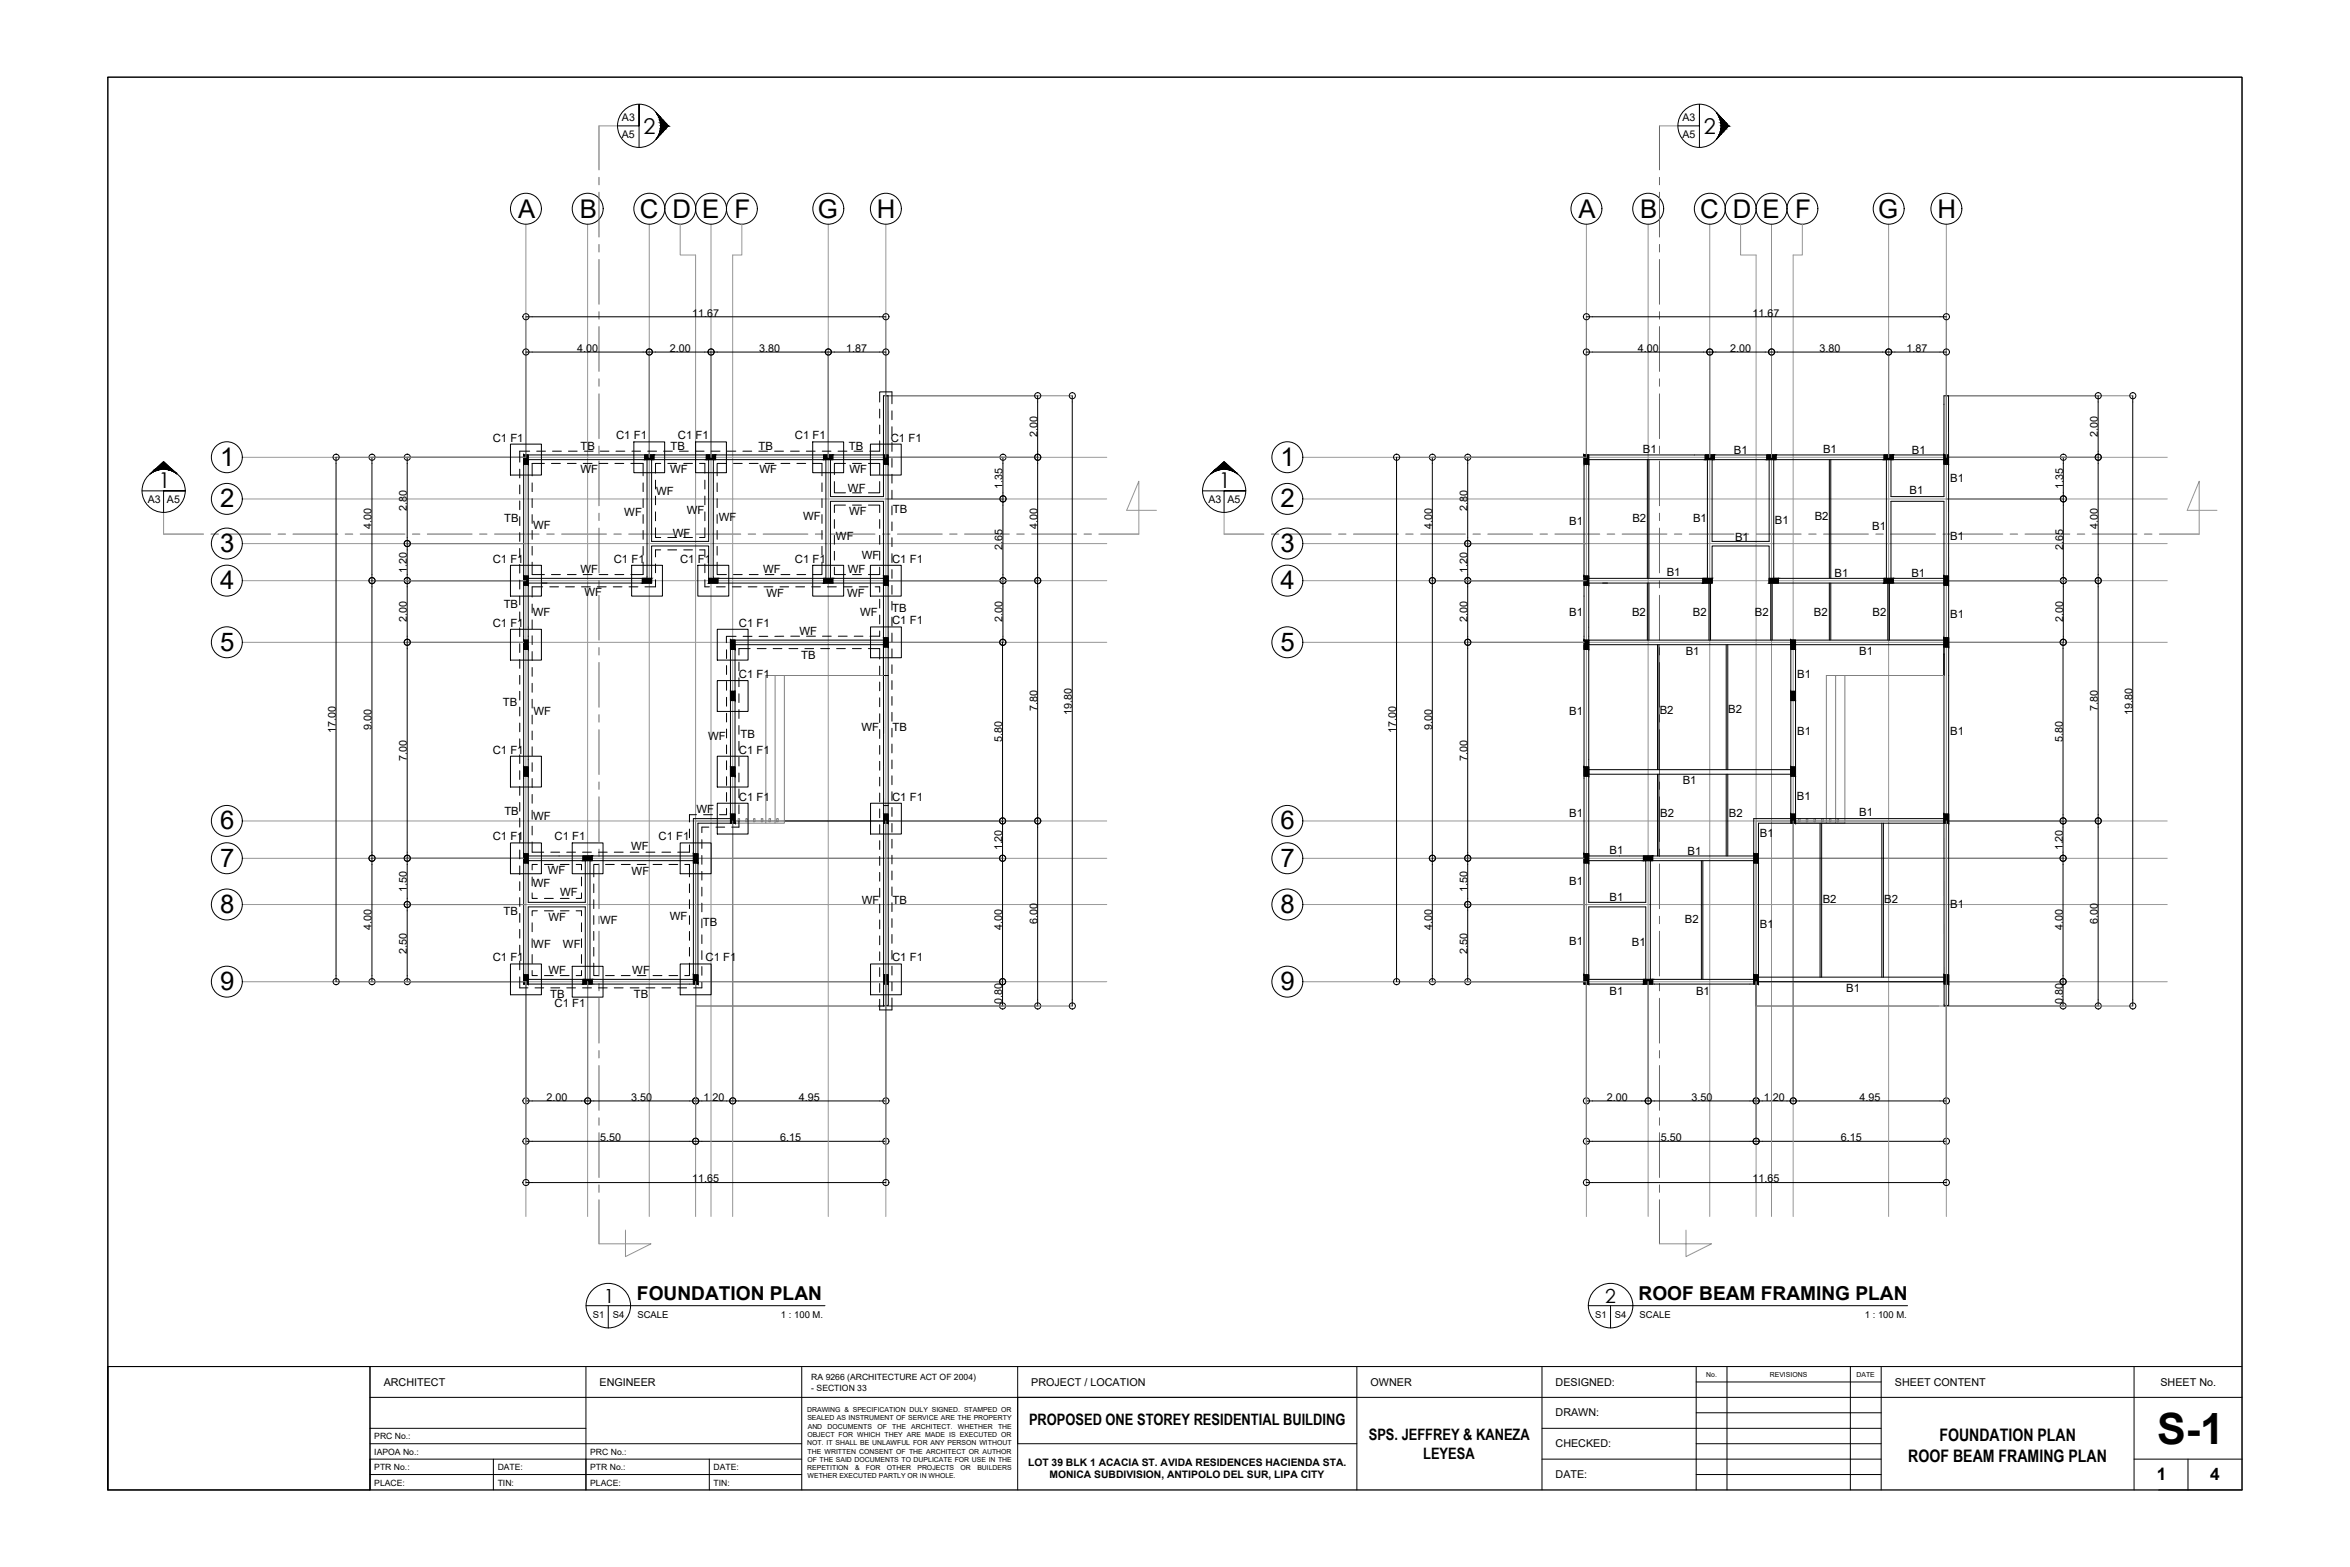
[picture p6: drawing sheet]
<svg xmlns="http://www.w3.org/2000/svg" width="762mm" height="508mm" viewBox="0 0 762 508" stroke-linecap="round" stroke-linejoin="round" font-family="sans-serif">
<defs><g id="words">
<text font-size="14" x="699.5" y="468">S-1</text>
<g font-size="8.3">
<text x="168" y="70.8">A</text>
<text x="188" y="70.8">B</text>
<text x="207.4" y="70.8">C D E F</text>
<text x="265.2" y="70.8">G</text>
<text x="284.4" y="70.8">H</text>
<text x="511.9" y="70.8">A</text>
<text x="531.9" y="70.8">B</text>
<text x="551.3" y="70.8">C D E F</text>
<text x="609" y="70.8">G</text>
<text x="628.2" y="70.8">H</text>
<text x="71.4" y="151">1</text>
<text x="415.2" y="151">1</text>
<text x="71.4" y="164.5">2</text>
<text x="415.2" y="164.5">2</text>
<text x="71.4" y="179">3</text>
<text x="415.2" y="179">3</text>
<text x="71.4" y="191">4</text>
<text x="415.2" y="191">4</text>
<text x="71.4" y="211">5</text>
<text x="415.2" y="211">5</text>
<text x="71.4" y="268.9">6</text>
<text x="415.2" y="268.9">6</text>
<text x="71.4" y="281">7</text>
<text x="415.2" y="281">7</text>
<text x="71.4" y="296">8</text>
<text x="415.2" y="296">8</text>
<text x="71.4" y="321">9</text>
<text x="415.2" y="321">9</text>
</g>
<g font-size="7.1">
<text x="208.6" y="43.5">2</text>
<text x="552.4" y="43.5">2</text>
<text x="51.4" y="158.2">1</text>
<text x="395.3" y="158.2">1</text>
</g>
<g font-size="6.3">
<text x="195.7" y="422.4">1</text>
<text x="520.5" y="422.5">2</text>
</g>
<g font-size="6.2">
<text x="206.5" y="421.5">FOUNDATION PLAN</text>
<text x="531.3" y="421.5">ROOF BEAM FRAMING PLAN</text>
</g>
<g font-size="5.6">
<text x="628.9" y="467.1">FOUNDATION PLAN</text>
<text x="618.8" y="473.8">ROOF BEAM FRAMING PLAN</text>
<text x="699.4" y="479.7">1</text>
<text x="716.7" y="479.7">4</text>
</g>
<g font-size="5.1">
<text x="333.7" y="462.1">PROPOSED ONE STOREY RESIDENTIAL BUILDING</text>
<text x="443.8" y="466.9">SPS. JEFFREY &amp; KANEZA</text>
<text x="461.5" y="473">LEYESA</text>
</g>
<g font-size="3.7">
<text x="159.8" y="143.2">C1 F1</text>
<text x="199.8" y="142.4">C1 F1</text>
<text x="219.8" y="142.4">C1 F1</text>
<text x="257.8" y="142.4">C1 F1</text>
<text x="288.8" y="143.2">C1 F1</text>
<text x="188.3" y="145.9">TB</text>
<text x="217.5" y="145.9">TB</text>
<text x="246" y="145.9">TB</text>
<text x="275.2" y="145.9">TB</text>
<text x="532.7" y="147">B1</text>
<text x="562.2" y="147">B1</text>
<text x="591.1" y="147">B1</text>
<text x="620" y="147.1">B1</text>
<text x="188.2" y="153.3">WF</text>
<text x="217.3" y="153.3">WF</text>
<text x="246.3" y="153.3">WF</text>
<text x="275.4" y="153.3">WF</text>
<text x="212.7" y="160.6">WF</text>
<text x="275" y="159.3">WF</text>
<text x="619.2" y="160.1">B1</text>
<text x="632.3" y="156.3">B1</text>
<text x="202.4" y="167.2">WF</text>
<text x="222.7" y="166.6">WF</text>
<text x="275.3" y="166.9">WF</text>
<text x="289.5" y="166.3">TB</text>
<text x="163.4" y="169.4">TB</text>
<text x="172.8" y="171.5">WF</text>
<text x="218.1" y="174">WF</text>
<text x="233.1" y="168.9">WF</text>
<text x="260.4" y="168.6">WF</text>
<text x="508.8" y="170.2">B1</text>
<text x="529.3" y="169.4">B2</text>
<text x="549" y="169.1">B1</text>
<text x="575.5" y="169.8">B1</text>
<text x="588.4" y="168.4">B2</text>
<text x="607.1" y="171.7">B1</text>
<text x="271.1" y="175.1">WF</text>
<text x="562.6" y="175.3">B1</text>
<text x="632.4" y="175">B1</text>
<text x="159.8" y="182.4">C1 F1</text>
<text x="188.2" y="185.9">WF</text>
<text x="199" y="182.4">C1 F1</text>
<text x="220.5" y="182.4">C1 F1</text>
<text x="247.5" y="185.9">WF</text>
<text x="257.8" y="182.4">C1 F1</text>
<text x="274.9" y="185.8">WF</text>
<text x="279.4" y="181.1">WF</text>
<text x="289.3" y="182.4">C1 F1</text>
<text x="540.4" y="186.9">B1</text>
<text x="594.8" y="187.1">B1</text>
<text x="619.8" y="187">B1</text>
<text x="163.3" y="197.1">TB</text>
<text x="189.5" y="193.2">WF</text>
<text x="248.5" y="193.5">WF</text>
<text x="274.7" y="193.5">WF</text>
<text x="159.8" y="203.2">C1 F1</text>
<text x="172.8" y="199.9">WF</text>
<text x="239.6" y="203.2">C1 F1</text>
<text x="278.9" y="199.8">WF</text>
<text x="289.3" y="202.4">C1 F1</text>
<text x="289.3" y="198.5">TB</text>
<text x="508.8" y="199.7">B1</text>
<text x="529.2" y="199.6">B2</text>
<text x="548.9" y="199.6">B2</text>
<text x="569" y="199.6">B2</text>
<text x="588.1" y="199.6">B2</text>
<text x="607.2" y="199.6">B2</text>
<text x="632.4" y="200.3">B1</text>
<text x="259.2" y="205.8">WF</text>
<text x="259.8" y="213.5">TB</text>
<text x="546.6" y="212.5">B1</text>
<text x="602.9" y="212.5">B1</text>
<text x="239.6" y="219.8">C1 F1</text>
<text x="582.8" y="219.7">B1</text>
<text x="163.1" y="228.9">TB</text>
<text x="173" y="231.8">WF</text>
<text x="508.8" y="231.9">B1</text>
<text x="538.2" y="231.4">B2</text>
<text x="560.4" y="231.1">B2</text>
<text x="229.7" y="239.8">WF</text>
<text x="240.2" y="239.4">TB</text>
<text x="279.4" y="236.9">WF</text>
<text x="289.4" y="236.9">TB</text>
<text x="582.8" y="238.3">B1</text>
<text x="632.4" y="238.2">B1</text>
<text x="159.8" y="244.3">C1 F1</text>
<text x="239.6" y="244.3">C1 F1</text>
<text x="545.6" y="254.3">B1</text>
<text x="225.8" y="263.6">WF</text>
<text x="239.6" y="259.5">C1 F1</text>
<text x="289.3" y="259.5">C1 F1</text>
<text x="582.6" y="259.5">B1</text>
<text x="163.5" y="264.2">TB</text>
<text x="172.8" y="265.9">WF</text>
<text x="508.8" y="264.9">B1</text>
<text x="538.3" y="265">B2</text>
<text x="560.6" y="264.8">B2</text>
<text x="602.9" y="264.6">B1</text>
<text x="159.8" y="272.4">C1 F1</text>
<text x="179.8" y="272.4">C1 F1</text>
<text x="204.7" y="275.7">WF</text>
<text x="213.5" y="272.4">C1 F1</text>
<text x="570.7" y="271.2">B1</text>
<text x="521.9" y="277">B1</text>
<text x="547.2" y="277.1">B1</text>
<text x="172.8" y="287.5">WF</text>
<text x="177.6" y="283.3">WF</text>
<text x="204.8" y="283.7">WF</text>
<text x="508.8" y="287.1">B1</text>
<text x="181.6" y="290.6">WF</text>
<text x="279.4" y="293.2">WF</text>
<text x="289.4" y="292.9">TB</text>
<text x="521.9" y="291.9">B1</text>
<text x="591" y="292.7">B2</text>
<text x="611" y="292.7">B2</text>
<text x="163.2" y="296.8">TB</text>
<text x="177.8" y="298.5">WF</text>
<text x="194.6" y="299.7">WF</text>
<text x="217.2" y="298.2">WF</text>
<text x="546.3" y="299.2">B2</text>
<text x="632.4" y="294.3">B1</text>
<text x="227.9" y="300.4">TB</text>
<text x="570.7" y="300.9">B1</text>
<text x="159.8" y="311.7">C1 F1</text>
<text x="172.9" y="307.5">WF</text>
<text x="182.5" y="307.3">WF</text>
<text x="228.8" y="311.7">C1 F1</text>
<text x="289.3" y="311.7">C1 F1</text>
<text x="508.8" y="306.5">B1</text>
<text x="529.1" y="306.7">B1</text>
<text x="177.8" y="315.7">WF</text>
<text x="205" y="315.7">WF</text>
<text x="178.4" y="323.6">TB</text>
<text x="205.5" y="323.5">TB</text>
<text x="521.9" y="322.5">B1</text>
<text x="550" y="322.5">B1</text>
<text x="598.6" y="321.5">B1</text>
<text x="179.8" y="326.5">C1 F1</text>
</g>
<g font-size="3.5">
<text x="224.4" y="102.6">11.67</text>
<text x="568.2" y="102.6">11.67</text>
<text x="187.2" y="114">4.00</text>
<text x="217.2" y="114">2.00</text>
<text x="246.2" y="114">3.80</text>
<text x="274.4" y="114">1.87</text>
<text x="531.1" y="114">4.00</text>
<text x="561" y="114">2.00</text>
<text x="590" y="114">3.80</text>
<text x="618.2" y="114">1.87</text>
<text x="336.4" y="141.6" transform="rotate(-90 336.4 141.6)">2.00</text>
<text x="680.2" y="141.6" transform="rotate(-90 680.2 141.6)">2.00</text>
<text x="325.1" y="158.5" transform="rotate(-90 325.1 158.5)">1.35</text>
<text x="669" y="158.5" transform="rotate(-90 669 158.5)">1.35</text>
<text x="132" y="165.6" transform="rotate(-90 132 165.6)">2.80</text>
<text x="475.8" y="165.6" transform="rotate(-90 475.8 165.6)">2.80</text>
<text x="120.5" y="171.6" transform="rotate(-90 120.5 171.6)">4.00</text>
<text x="336.4" y="171.6" transform="rotate(-90 336.4 171.6)">4.00</text>
<text x="464.4" y="171.6" transform="rotate(-90 464.4 171.6)">4.00</text>
<text x="680.2" y="171.6" transform="rotate(-90 680.2 171.6)">4.00</text>
<text x="325.1" y="178.4" transform="rotate(-90 325.1 178.4)">2.65</text>
<text x="669" y="178.4" transform="rotate(-90 669 178.4)">2.65</text>
<text x="132" y="185.8" transform="rotate(-90 132 185.8)">1.20</text>
<text x="475.8" y="185.8" transform="rotate(-90 475.8 185.8)">1.20</text>
<text x="132" y="201.6" transform="rotate(-90 132 201.6)">2.00</text>
<text x="325.1" y="201.6" transform="rotate(-90 325.1 201.6)">2.00</text>
<text x="475.8" y="201.6" transform="rotate(-90 475.8 201.6)">2.00</text>
<text x="669" y="201.6" transform="rotate(-90 669 201.6)">2.00</text>
<text x="336.4" y="230.6" transform="rotate(-90 336.4 230.6)">7.80</text>
<text x="347.6" y="231.7" transform="rotate(-90 347.6 231.7)">19.80</text>
<text x="680.2" y="230.6" transform="rotate(-90 680.2 230.6)">7.80</text>
<text x="691.4" y="231.7" transform="rotate(-90 691.4 231.7)">19.80</text>
<text x="108.9" y="237.7" transform="rotate(-90 108.9 237.7)">17.00</text>
<text x="120.5" y="236.6" transform="rotate(-90 120.5 236.6)">9.00</text>
<text x="452.7" y="237.7" transform="rotate(-90 452.7 237.7)">17.00</text>
<text x="464.4" y="236.6" transform="rotate(-90 464.4 236.6)">9.00</text>
<text x="325" y="240.6" transform="rotate(-90 325 240.6)">5.80</text>
<text x="668.9" y="240.6" transform="rotate(-90 668.9 240.6)">5.80</text>
<text x="132" y="246.6" transform="rotate(-90 132 246.6)">7.00</text>
<text x="475.8" y="246.6" transform="rotate(-90 475.8 246.6)">7.00</text>
<text x="325" y="275.7" transform="rotate(-90 325 275.7)">1.20</text>
<text x="668.9" y="275.7" transform="rotate(-90 668.9 275.7)">1.20</text>
<text x="132" y="289.3" transform="rotate(-90 132 289.3)">1.50</text>
<text x="475.8" y="289.3" transform="rotate(-90 475.8 289.3)">1.50</text>
<text x="336.4" y="299.5" transform="rotate(-90 336.4 299.5)">6.00</text>
<text x="680.2" y="299.5" transform="rotate(-90 680.2 299.5)">6.00</text>
<text x="120.5" y="301.6" transform="rotate(-90 120.5 301.6)">4.00</text>
<text x="325" y="301.6" transform="rotate(-90 325 301.6)">4.00</text>
<text x="464.4" y="301.6" transform="rotate(-90 464.4 301.6)">4.00</text>
<text x="668.9" y="301.6" transform="rotate(-90 668.9 301.6)">4.00</text>
<text x="132" y="309.1" transform="rotate(-90 132 309.1)">2.50</text>
<text x="475.8" y="309.1" transform="rotate(-90 475.8 309.1)">2.50</text>
<text x="325" y="325.6" transform="rotate(-90 325 325.6)">0.80</text>
<text x="668.9" y="325.6" transform="rotate(-90 668.9 325.6)">0.80</text>
<text x="177.2" y="356.8">2.00</text>
<text x="204.7" y="356.8">3.50</text>
<text x="228.1" y="356.8">1.20</text>
<text x="259" y="356.8">4.95</text>
<text x="521" y="356.8">2.00</text>
<text x="548.5" y="356.8">3.50</text>
<text x="571.9" y="356.8">1.20</text>
<text x="602.9" y="356.8">4.95</text>
<text x="194.6" y="369.9">5.50</text>
<text x="253" y="369.9">6.15</text>
<text x="538.5" y="369.9">5.50</text>
<text x="596.9" y="369.9">6.15</text>
<text x="224.4" y="383.2">11.65</text>
<text x="568.2" y="383.2">11.65</text>
<text x="124.4" y="449.2">ARCHITECT</text>
<text x="194.4" y="449.2">ENGINEER</text>
<text x="334.4" y="449.2">PROJECT / LOCATION</text>
<text x="444.4" y="449.2">OWNER</text>
<text x="504.4" y="449.2">DESIGNED:</text>
<text x="614.4" y="449.2">SHEET CONTENT</text>
<text x="700.5" y="449.3">SHEET No.</text>
<text x="504.4" y="459.2">DRAWN:</text>
<text x="504.4" y="469.2">CHECKED:</text>
<text x="504.4" y="479.2">DATE:</text>
</g>
<g font-size="3.4">
<text x="201.7" y="39.4">A3</text>
<text x="545.5" y="39.4">A3</text>
<text x="201.6" y="44.6">A5</text>
<text x="545.5" y="44.6">A5</text>
<text x="48" y="163">A3</text>
<text x="54.1" y="163">A5</text>
<text x="391.8" y="163">A3</text>
<text x="398" y="163">A5</text>
</g>
<g font-size="3.3">
<text x="333.4" y="475.3">LOT 39 BLK 1 ACACIA ST. AVIDA RESIDENCES HACIENDA STA.</text>
<text x="340.3" y="479.3">MONICA SUBDIVISION, ANTIPOLO DEL SUR, LIPA CITY</text>
</g>
<g font-size="3.1">
<text x="192.3" y="427.3">S1</text>
<text x="198.7" y="427.3">S4</text>
<text x="206.7" y="427.3">SCALE</text>
<text x="253.2" y="427.3">1 : 100 M.</text>
<text x="517.3" y="427.3">S1</text>
<text x="523.6" y="427.3">S4</text>
<text x="531.7" y="427.3">SCALE</text>
<text x="604.7" y="427.3">1 : 100 M.</text>
</g>
<g font-size="2.8">
<text x="263.1" y="447.5">RA 9266 (ARCHITECTURE ACT OF 2004)</text>
<text x="263.1" y="450.8">- SECTION 33</text>
<text x="121.4" y="466.6">PRC No.:</text>
<text x="121.4" y="471.6">IAPOA No.:</text>
<text x="191.4" y="471.6">PRC No.:</text>
<text x="121.4" y="476.6">PTR No.:</text>
<text x="161.4" y="476.6">DATE:</text>
<text x="191.4" y="476.6">PTR No.:</text>
<text x="231.4" y="476.6">DATE:</text>
<text x="121.4" y="481.6">PLACE:</text>
<text x="161.4" y="481.6">TIN:</text>
<text x="191.4" y="481.6">PLACE:</text>
<text x="231.4" y="481.6">TIN:</text>
</g>
<g font-size="2.2">
<text x="553.3" y="446.4">No.</text>
<text x="573.9" y="446.4">REVISIONS</text>
<text x="602" y="446.4">DATE</text>
<text x="261.7" y="457.8">DRAWING &amp; SPECIFICATION DULY SIGNED. STAMPED OR</text>
<text x="261.8" y="460.4">SEALED AS INSTRUMENT OF SERVICE ARE THE PROPERTY</text>
<text x="261.8" y="465.8">OBJECT FOR WHICH THEY ARE MADE IS EXECUTED OR</text>
<text x="261.9" y="463.1">AND</text>
<text x="268.4" y="463.1">DOCUMENTS</text>
<text x="284.5" y="463.1">OF</text>
<text x="289.3" y="463.1">THE</text>
<text x="295.5" y="463.1">ARCHITECT.</text>
<text x="310.6" y="463.1">WHETHER</text>
<text x="323.6" y="463.1">THE</text>
<text x="261.7" y="468.5">NOT. IT SHALL BE UNLAWFUL FOR ANY PERSON WITHOUT</text>
<text x="261.8" y="473.9">OF THE SAID DOCUMENTS TO DUPLICATE FOR USE IN THE</text>
<text x="261.9" y="471.2">THE WRITTEN CONSENT OF THE ARCHITECT OR AUTHOR</text>
<text x="261.7" y="476.6">REPETITION</text>
<text x="261.9" y="479.3">WETHER EXECUTED PARTLY OR IN WHOLE.</text>
<text x="277.2" y="476.6">&amp;</text>
<text x="280.8" y="476.6">FOR</text>
<text x="287.6" y="476.6">OTHER</text>
<text x="297.5" y="476.6">PROJECTS</text>
<text x="311.5" y="476.6">OR</text>
<text x="316.9" y="476.6">BUILDERS</text>
</g>
</g></defs>
<!-- layer: dimensions and label -->
<g fill="none" stroke="#939598" stroke-width=".32">
<path d="M194.2 40.8h6M538.1 40.8h6M170.5 72.7v321.7M190.5 72.7v321.7M210.5 72.7v321.7M220.6 72.7v10h5v311.7M230.5 72.7v321.7M240.5 72.7v10h-2.9v311.7M268.6 72.7v321.7M287.2 72.7v321.7M514.4 72.7v321.7M534.4 72.7v321.7"/>
<path d="M554.4 72.7v321.7M564.4 72.7v10h5v311.7M574.4 72.7v321.7M584.4 72.7v10h-3v311.7M612.4 72.7v321.7M631.1 72.7v321.7M78.6 148.3h280.3M422.4 148.3h280.3M53 166.2v6.9M78.6 176.2h280.3M78.6 161.8h280.3M375 165.4h-9.7l4-9.4v17.1"/>
<path d="M396.9 166.2v6.9M422.4 176.2h280.3M422.4 161.8h280.3M718.9 165.4h-9.7l3.9-9.4v17.1M78.6 188.3h280.3M422.4 188.3h280.3M78.6 208.2h280.3M422.4 208.2h280.3M78.6 266.1h280.3M78.6 278.3h280.3M422.4 266.1h280.3M422.4 278.3h280.3"/>
<path d="M78.6 293.2h280.3M422.4 293.2h280.3M78.6 318.3h280.3M422.4 318.3h280.3M202.8 398.8v8.6l8.3-4.2h-16.9M546.7 398.8v8.6l8.3-4.2h-16.9"/>
</g>
<!-- layer: 0 -->
<g fill="none" stroke="#7f7f7f" stroke-width=".32">
<path d="M170.5 102.7v45.6h-61.6M210.5 114.1v34.2M230.5 114.1v34.2M268.6 114.1v34.2M287.2 102.7v45.6h49.3M514.4 102.7v45.6h-61.6M554.4 114.1v34.2M574.4 114.1v34.2M612.4 114.1v34.2M631.1 102.7v45.6h49.3M287.2 128.3h60.5M631.1 128.3h60.5"/>
<path d="M132 176.2h38.5M287.2 161.8h38M475.9 176.2h38.5M631.1 161.8h38M120.5 188.3h50M287.2 188.3h49.3M464.4 188.3h50M631.1 188.3h49.3M132 208.2h37.8M287.2 208.2h38M475.9 208.2h37.7M631.1 208.2h38"/>
<path d="M120.5 278.3h50M225.6 266.1v103.9M225.6 266.1h110.9M225.6 278.3h99.6M237.6 266.1v90.9M287.2 266.1v117.3M464.4 278.3h50M569.4 266.1v103.9M569.5 266.1h110.9M569.5 278.3h99.5M581.4 266.1v90.9M631.1 266.1v117.3"/>
<path d="M132 293.2h38.5M475.9 293.2h38.5M108.9 318.3h61.6v65.1M190.5 318.3v38.7M225.6 318.3h99.6M452.8 318.3h61.6v65.1M534.4 318.3v38.7M569.5 318.3h99.5M225.6 326.1h122.1M569.5 326.1h122.1"/>
</g>
<g fill="none" stroke="#000" stroke-width=".32">
<path d="M170.5 102.7h116.7M170.5 114.1h116.7M514.4 102.7h116.7M514.4 114.1h116.7M336.5 128.3v197.8M347.7 128.3v197.8M680.3 128.3v197.8M691.6 128.3v197.8M109 148.3v170M120.6 148.3v170M132 148.3v170M169.8 147.5h116.7"/>
<path d="M169.8 147.5h1.5v3h-1.5zM169.8 147.5v63h1.5v-3h-1.5M171.3 149h38.5v38.5h-38.5zM209 147.5h3v1.5h-3zM211.3 149h18.5v26.5h-18.5zM212.6 155.7v2.8M214.2 150.2h-1.6v3.2M216.5 150.2h2.9M221.7 150.2h2.8M226.8 150.2h1.8v3.2M228.6 155.7v2.8M229 147.5h3v1.5h-3z"/>
<path d="M231.3 149h36.5v38.5h-36.5zM232.5 156.5v2.9M235.5 150.2h-3v4.1M237.8 150.2h2.9M243 150.2h2.8M248.1 150.2h2.9M253.2 150.2h2.9M258.4 150.2h2.8M263.5 150.2h3v4.1M266.5 156.5v2.9M267 147.5h3v1.5h-3zM270.6 156.1v3.7h3.6"/>
<path d="M274.2 150.2h-3.6v3.6M276.4 150.2h2.9M276.4 159.8h2.9M281.6 150.2h3.6v3.6M285.2 156.1v3.7h-3.6M286.5 147.5v1.5h-17.2v12h17.2v-12M286.5 147.5h1.5v3h-1.5zM286.5 147.5v-19.2h1.5v197.6l-1.5 .2M325.2 148.3v59.9M452.8 148.3v170M464.4 148.3v170M475.9 148.3v170"/>
<path d="M513.6 147.5h116.7M513.6 147.5h1.6v3h-1.6zM513.6 147.5v63h1.6v-3h-1.6M515.2 149h38.4v38.5h-38.4zM552.9 147.5h3v1.5h-3zM555.2 149h18.5v26.5h-18.5zM572.9 147.5h3v1.5h-3zM575.1 149h36.6v38.5h-36.6zM610.9 147.5h3v1.5h-3zM630.3 147.5v1.5h-17.1v12h17.1v-12M630.3 147.5v-19.2h1.5l.1 197.6-1.5 .2-.1-114.1M630.3 147.5h1.5v3h-1.5z"/>
<path d="M669 148.3v59.9M212.6 171.1v3.1h1.6M212.6 160.8v2.9M212.6 165.9v2.9M216.5 174.2h2.9M221.7 174.2h2.8M228.6 171.1v3.1h-1.8M228.6 160.8v2.9M228.6 165.9v2.9M232.5 161.7v2.8M232.5 166.8v2.9M232.5 172v2.8"/>
<path d="M232.5 177.1v2.9M266.5 161.7v2.8M266.5 166.8v2.9M266.5 172v2.8M266.5 177.1v2.9M270.6 168.4v2.9M270.6 173.6v2.8M270.6 178.7v2.9M274.2 163.7h-3.6v2.5M276.4 163.7h2.9M281.6 163.7h3.6v2.5M285.2 168.4v2.9"/>
<path d="M285.2 173.6v2.8M285.2 178.7v2.9M169.8 186.7h1.5v3h-1.5zM208.3 187.5h3v1.5h-3zM229.8 187.5h3v1.5h-3zM232.5 182.2v4.1h3M237.8 186.3h2.9M243 186.3h2.8M248.1 186.3h2.9M253.2 186.3h2.9M258.4 186.3h2.8M266.5 182.2v4.1h-3"/>
<path d="M267 187.5h3v1.5h-3zM270.6 183.9v2.4h3.6M276.4 186.3h2.9M285.2 183.9v2.4h-3.6M286.5 189h-56.7v-12h-18.5v12h-40v18.5M286.5 187.5h-17.2v-25h17.2v56.5h1.5M286.5 189h.1M286.5 186.7h1.5v3h-1.5zM513.6 186.7h1.6v3h-1.6zM552.2 187.5h3v1.5h-3zM573.7 187.5h3v1.5h-3zM610.9 187.5h3v1.5h-3z"/>
<path d="M630.3 189h-56.6v-12h-18.5v12h-40v18.5M630.3 187.5h-17.1v-25h17.1v56.5M630.3 189h.1M630.3 186.7h1.5v3h-1.5zM236.9 207.5h49.6M236.9 207.5v57.9h-12.1v12.1h-53.5v-68.2M236.9 207.5h1.4v3h-1.4zM286.5 209h-48.2v57.9h-12v52.1h-56.5v-109.7M286.5 206.8h1.5v3h-1.5zM325.1 208.2v117.9M515.2 207.5h65.5v1.5h-65.5zM580.7 207.5h49.6"/>
<path d="M580.7 207.5v57.9h-12v12.1h-53.5v-68.2M580.7 207.5h1.5v3h-1.5zM630.3 209h-48.1v57.9h-12v52.1h-56.6v-109.7M630.3 206.8h1.6v3h-1.6zM669 208.2v117.9M236.9 224.1h1.4v3h-1.4zM286.5 237.7v-18.7v42.2M580.7 224.1h1.5v3h-1.5zM169.8 248.6h1.5v3h-1.5zM236.9 248.6h1.4v3h-1.4zM513.6 248.6h1.6v3h-1.6zM515.2 249.5h65.5v1.5h-65.5z"/>
<path d="M580.7 248.6h1.5v3h-1.5zM169.8 276.8h1.5v3h-1.5zM171.3 279h18.5v13.5h-18.5zM189 277.5h3v1.5h-3zM191.3 279h33.5v38.5h-33.5zM224.8 276.8h1.5v3h-1.5zM236.9 263.9h1.4v3h-1.4zM254.3 266.1h32.2M286.5 261.2v64.9h-1.6M286.5 261.2h1.5M286.5 263.9h1.5v3h-1.5zM513.6 276.8h1.6v3h-1.6z"/>
<path d="M515.2 279h18.5v13.5h-18.5zM532.9 277.5h3v1.5h-3zM535.1 279h33.6v38.5h-33.6zM568.7 276.8h1.5v3h-1.5zM580.7 263.9h1.5v3h-1.5zM582.2 265.4h48.1v1.5h-48.1zM630.3 263.9h1.6v3h-1.6zM171.3 294h18.5v23.5h-18.5zM172.6 289.5v1.8h1.6M172.6 284.3v2.9M172.6 299.2v2.8M174.2 280.2h-1.6v1.8"/>
<path d="M174.2 295.3h-1.6v1.6M176.5 291.3h2.9M176.5 280.2h2.9M176.5 295.3h2.9M181.7 291.3h2.8M181.7 280.2h2.8M181.7 295.3h2.8M186.8 280.2h1.8v1.8M186.8 295.3h1.8v1.6M188.6 289.5v1.8h-1.8M188.6 284.3v2.9M188.6 299.2v2.8"/>
<path d="M192.5 286.6v2.8M192.5 291.7v2.9M192.5 296.8v2.9M194.1 280.2h-1.6v4.1M196.3 280.2h2.9M201.5 280.2h2.8M206.6 280.2h2.9M211.8 280.2h2.8M216.9 280.2h2.9M222 280.2h1.6v4.1M223.6 286.6v2.8M223.6 291.7v2.9"/>
<path d="M223.6 296.8v2.9M515.2 294h18.5v23.5h-18.5zM169.8 316h1.5v3h-1.5zM172.6 314.6v1.7h1.6M172.6 304.3v2.9M172.6 309.5v2.8M176.5 316.3h2.9M181.7 316.3h2.8M188.6 314.6v1.7h-1.8M188.6 304.3v2.9M188.6 309.5v2.8M189 317.5h3v1.5h-3z"/>
<path d="M192.5 312.3v4h1.6M192.5 302v2.8M192.5 307.1v2.9M196.3 316.3h2.9M201.5 316.3h2.8M206.6 316.3h2.9M211.8 316.3h2.8M216.9 316.3h2.9M223.6 312.3v4h-1.6M223.6 302v2.8M223.6 307.1v2.9M224.8 316h1.5v3h-1.5z"/>
<path d="M225.6 319v7.1M286.5 316h1.5v3h-1.5zM513.6 316h1.6v3h-1.6zM532.9 317.5h3v1.5h-3zM568.7 316h1.5v3h-1.5zM569.4 319v7.1M570.2 316.8h60.2v1.5h-60.2zM630.4 316h1.5v3h-1.5zM170.5 356.9h116.7M514.4 356.9h116.7M170.5 370h116.7M514.4 370h116.7"/>
<path d="M170.5 383.4h116.7M514.4 383.4h116.7"/>
<circle cx="170.5" cy="114.1" r=".99"/>
<circle cx="170.5" cy="102.7" r=".99"/>
<circle cx="210.5" cy="114.1" r=".99"/>
<circle cx="230.6" cy="114.1" r=".99"/>
<circle cx="268.6" cy="114.1" r=".99"/>
<circle cx="287.3" cy="102.7" r=".99"/>
<circle cx="287.3" cy="114.1" r=".99"/>
<circle cx="514.4" cy="114.1" r=".99"/>
<circle cx="514.4" cy="102.7" r=".99"/>
<circle cx="554.4" cy="114.1" r="1"/>
<circle cx="554.4" cy="114.1" r=".99"/>
<circle cx="574.4" cy="114.1" r="1"/>
<circle cx="574.4" cy="114.1" r=".99"/>
<circle cx="612.4" cy="114.1" r="1"/>
<circle cx="612.4" cy="114.1" r=".99"/>
<circle cx="631.1" cy="102.7" r="1"/>
<circle cx="631.1" cy="114.1" r="1"/>
<circle cx="336.5" cy="128.3" r=".99"/>
<circle cx="347.7" cy="128.3" r=".99"/>
<circle cx="680.4" cy="128.3" r=".99"/>
<circle cx="691.6" cy="128.3" r=".99"/>
<circle cx="109" cy="148.2" r=".99"/>
<circle cx="120.6" cy="148.2" r=".99"/>
<circle cx="132.1" cy="148.2" r=".99"/>
<circle cx="325.2" cy="148.2" r=".99"/>
<circle cx="336.5" cy="148.2" r=".99"/>
<circle cx="452.9" cy="148.2" r=".99"/>
<circle cx="464.5" cy="148.2" r=".99"/>
<circle cx="475.9" cy="148.2" r=".99"/>
<circle cx="669.1" cy="148.2" r=".99"/>
<circle cx="680.4" cy="148.2" r=".99"/>
<circle cx="132.1" cy="176.2" r=".99"/>
<circle cx="325.2" cy="161.7" r=".99"/>
<circle cx="475.9" cy="176.2" r=".99"/>
<circle cx="669.1" cy="161.7" r=".99"/>
<circle cx="120.6" cy="188.2" r=".99"/>
<circle cx="132.1" cy="188.2" r=".99"/>
<circle cx="325.2" cy="188.2" r=".99"/>
<circle cx="336.5" cy="188.2" r=".99"/>
<circle cx="464.5" cy="188.2" r=".99"/>
<circle cx="475.9" cy="188.2" r=".99"/>
<circle cx="669.1" cy="188.2" r=".99"/>
<circle cx="680.4" cy="188.2" r=".99"/>
<circle cx="132.1" cy="208.2" r=".99"/>
<circle cx="325.1" cy="208.2" r=".99"/>
<circle cx="325.2" cy="208.2" r=".99"/>
<circle cx="475.9" cy="208.2" r=".99"/>
<circle cx="669" cy="208.2" r=".99"/>
<circle cx="669.1" cy="208.2" r=".99"/>
<circle cx="120.6" cy="278.2" r=".99"/>
<circle cx="132.1" cy="278.2" r=".99"/>
<circle cx="325.1" cy="266.1" r=".99"/>
<circle cx="325.1" cy="278.2" r=".99"/>
<circle cx="336.5" cy="266.1" r=".99"/>
<circle cx="464.5" cy="278.2" r=".99"/>
<circle cx="475.9" cy="278.2" r=".99"/>
<circle cx="669" cy="278.2" r=".99"/>
<circle cx="669" cy="266.1" r=".99"/>
<circle cx="680.4" cy="266.1" r=".99"/>
<circle cx="132.1" cy="293.2" r=".99"/>
<circle cx="475.9" cy="293.2" r=".99"/>
<circle cx="109" cy="318.2" r=".99"/>
<circle cx="120.6" cy="318.2" r=".99"/>
<circle cx="132.1" cy="318.2" r=".99"/>
<circle cx="325.1" cy="318.2" r=".99"/>
<circle cx="452.9" cy="318.2" r=".99"/>
<circle cx="464.5" cy="318.2" r=".99"/>
<circle cx="475.9" cy="318.2" r=".99"/>
<circle cx="669" cy="318.2" r=".99"/>
<circle cx="325.1" cy="326.1" r=".99"/>
<circle cx="336.5" cy="326.1" r=".99"/>
<circle cx="347.7" cy="326.1" r=".99"/>
<circle cx="669" cy="326.1" r=".99"/>
<circle cx="680.4" cy="326.1" r=".99"/>
<circle cx="691.6" cy="326.1" r=".99"/>
<circle cx="170.5" cy="356.9" r=".99"/>
<circle cx="190.6" cy="356.9" r=".99"/>
<circle cx="225.6" cy="356.9" r=".99"/>
<circle cx="237.6" cy="356.9" r=".99"/>
<circle cx="287.3" cy="356.9" r=".99"/>
<circle cx="514.4" cy="356.9" r=".99"/>
<circle cx="534.4" cy="356.9" r="1"/>
<circle cx="534.4" cy="356.9" r=".99"/>
<circle cx="569.4" cy="356.9" r="1"/>
<circle cx="569.4" cy="356.9" r=".99"/>
<circle cx="581.5" cy="356.9" r="1"/>
<circle cx="581.5" cy="356.9" r=".99"/>
<circle cx="631.1" cy="356.9" r="1"/>
<circle cx="170.5" cy="370" r=".99"/>
<circle cx="225.6" cy="370" r=".99"/>
<circle cx="287.3" cy="370" r=".99"/>
<circle cx="514.4" cy="370" r=".99"/>
<circle cx="569.4" cy="370" r="1"/>
<circle cx="569.4" cy="370" r=".99"/>
<circle cx="631.1" cy="370" r="1"/>
<circle cx="170.5" cy="383.3" r=".99"/>
<circle cx="287.3" cy="383.3" r=".99"/>
<circle cx="514.4" cy="383.3" r=".99"/>
<circle cx="631.1" cy="383.3" r="1"/>
</g>
<!-- layer: dimensions and label -->
<g fill="none" stroke="#636466" stroke-width=".32">
<path d="M194.2 40.8v14.3M194.2 57.5v2.4M538.1 40.8v14.3M538.1 57.5v2.4M194.2 62.3v14.5M194.2 79.2v2.5M538.1 62.3v14.5M538.1 79.2v2.5M194.2 84.1v14.5M538.1 84.1v14.5M194.2 101v2.5M194.2 105.9v14.5"/>
<path d="M538.1 101v2.5M538.1 105.9v14.5M194.2 122.8v2.4M194.2 127.7v14.5M538.1 122.8v2.4M538.1 127.7v14.5M194.2 144.6v2.4M194.2 149.4v14.6M538.1 144.6v2.4M538.1 149.4v14.6M53 173.1h13M68.4 173.1h2.4"/>
<path d="M73.2 173.1h14.6M90.2 173.1h2.4M95 173.1h14.5M111.9 173.1h2.5M116.8 173.1h14.5M133.7 173.1h2.4M138.6 173.1h14.5M155.5 173.1h2.4M160.4 173.1h14.4M177.3 173.1h2.4M182.1 173.1h14.5M194.2 166.4v2.4"/>
<path d="M194.2 171.2v14.5M199.1 173.1h2.4M203.9 173.1h14.5M220.8 173.1h2.5M225.7 173.1h14.5M242.6 173.1h2.4M247.4 173.1h14.6M264.4 173.1h2.4M269.2 173.1h14.5M286.2 173.1h2.4M291 173.1h14.5M307.9 173.1h2.4"/>
<path d="M312.8 173.1h14.5M329.7 173.1h2.4M334.6 173.1h14.5M351.5 173.1h2.4M356.3 173.1h13M396.9 173.1h12.9M412.2 173.1h2.5M417.1 173.1h14.5M434 173.1h2.5M438.9 173.1h14.5M455.8 173.1h2.4M460.7 173.1h14.4"/>
<path d="M477.6 173.1h2.4M482.4 173.1h14.6M499.4 173.1h2.4M504.2 173.1h14.5M521.1 173.1h2.5M526 173.1h14.5M538.1 166.4v2.4M538.1 171.2v14.5M542.9 173.1h2.4M547.8 173.1h14.5M564.7 173.1h2.4M569.5 173.1h14.5"/>
<path d="M586.5 173.1h2.4M591.3 173.1h14.5M608.2 173.1h2.5M613.1 173.1h14.5M630 173.1h2.4M634.9 173.1h14.5M651.8 173.1h2.4M656.6 173.1h14.6M673.6 173.1h2.4M678.4 173.1h14.5M695.3 173.1h2.5M700.2 173.1h12.9"/>
<path d="M194.2 188.2v2.4M194.2 193v14.5M538.1 188.2v2.4M538.1 193v14.5M194.2 209.9v2.4M194.2 214.8v14.5M538.1 209.9v2.4M538.1 214.8v14.5M194.2 231.7v2.4M194.2 236.6v14.5M538.1 231.7v2.4M538.1 236.6v14.5"/>
<path d="M194.2 253.5v2.4M194.2 258.3v14.5M538.1 253.5v2.4M538.1 258.3v14.5M194.2 275.3v2.4M538.1 275.3v2.4M194.2 280.1v14.5M194.2 297.1v2.4M538.1 280.1v14.5M538.1 297.1v2.4M194.2 301.9v14.5M194.2 318.8v2.4"/>
<path d="M538.1 301.9v14.5M538.1 318.8v2.4M194.2 323.6v14.6M538.1 323.6v14.6M194.2 340.6v2.4M194.2 345.4v14.6M538.1 340.6v2.4M538.1 345.4v14.6M194.2 362.4v2.4M194.2 367.2v14.5M538.1 362.4v2.4M538.1 367.2v14.5"/>
<path d="M194.2 384.1v2.4M194.2 389v14.2M538.1 384.1v2.4M538.1 389v14.2"/>
</g>
<g fill="none" stroke="#000" stroke-width=".32">
<path d="M212.7 36.4l4 4.4-4 4.4M556.5 36.4l4 4.4-4 4.4M200.2 40.8h7v-7v14M544.1 40.8h7v-7v14M46.1 159.1h13.9h-7v7.1M48.6 153.7l4.4-4.1 4.4 4.1M389.9 159.1h14h-7v7.1M392.5 153.7l4.4-4.1 4.4 4.1"/>
<circle cx="207.2" cy="40.8" r="7"/>
<circle cx="551.1" cy="40.8" r="7"/>
<circle cx="170.5" cy="67.7" r="5"/>
<circle cx="190.6" cy="67.7" r="5"/>
<circle cx="210.5" cy="67.7" r="5"/>
<circle cx="220.6" cy="67.7" r="5"/>
<circle cx="230.6" cy="67.7" r="5"/>
<circle cx="240.6" cy="67.7" r="5"/>
<circle cx="268.6" cy="67.7" r="5"/>
<circle cx="287.3" cy="67.7" r="5"/>
<circle cx="514.4" cy="67.7" r="5"/>
<circle cx="534.4" cy="67.7" r="5"/>
<circle cx="554.4" cy="67.7" r="5"/>
<circle cx="564.4" cy="67.7" r="5"/>
<circle cx="574.4" cy="67.7" r="5"/>
<circle cx="584.4" cy="67.7" r="5"/>
<circle cx="612.4" cy="67.7" r="5"/>
<circle cx="631.1" cy="67.7" r="5"/>
<circle cx="53.1" cy="159.1" r="7"/>
<circle cx="73.6" cy="148.2" r="5"/>
<circle cx="396.9" cy="159.1" r="7"/>
<circle cx="417.4" cy="148.2" r="5"/>
<circle cx="73.6" cy="176.2" r="5"/>
<circle cx="73.6" cy="161.7" r="5"/>
<circle cx="417.4" cy="161.7" r="5"/>
<circle cx="417.4" cy="176.2" r="5"/>
<circle cx="73.6" cy="188.2" r="5"/>
<circle cx="417.4" cy="188.2" r="5"/>
<circle cx="73.6" cy="208.2" r="5"/>
<circle cx="417.4" cy="208.2" r="5"/>
<circle cx="73.6" cy="266.1" r="5"/>
<circle cx="73.6" cy="278.2" r="5"/>
<circle cx="417.4" cy="266.1" r="5"/>
<circle cx="417.4" cy="278.2" r="5"/>
<circle cx="73.6" cy="293.2" r="5"/>
<circle cx="417.4" cy="293.2" r="5"/>
<circle cx="73.6" cy="318.2" r="5"/>
<circle cx="417.4" cy="318.2" r="5"/>
</g>
<!-- layer: fixtures -->
<g fill="none" stroke="#7f7f7f" stroke-width=".32">
<path d="M251.3 219v47.9h-3M254.3 219h-6v47.9h-10M254.3 219v47.9h-3M254.3 219h32.2M595.2 219v47.9h-3M598.2 219h-6v47.9h-10M598.2 219v47.9h-3M598.2 219h32.1M239.4 265.4h.4v1h-.4zM241.9 265.4h.4v1h-.4zM244.3 265.4h.5v1h-.5zM246.8 265.4h.6v1h-.6z"/>
<path d="M249.3 265.4h.6v1h-.6zM251.8 265.4h.5v1h-.5zM583.2 265.4h.5v1h-.5zM585.7 265.4h.5v1h-.5zM588.2 265.4h.5v1h-.5zM590.7 265.4h.5v1h-.5zM593.2 265.4h.5v1h-.5zM595.7 265.4h.5v1h-.5zM225.6 326.1h59.3M569.4 326.1h59.3"/>
</g>
<!-- layer: 0 -->
<g fill="#000" stroke="#000" stroke-width=".32">
<path d="M169.8 147.5l1.5 3v-3zM169.8 147.5l1.5 3h-1.5z"/>
<path d="M209 149h3v-1.5zM209 147.5h3l-3 1.5z"/>
<path d="M229 149h3v-1.5zM229 147.5h3l-3 1.5z"/>
<path d="M267 149h3v-1.5zM267 147.5h3l-3 1.5z"/>
<path d="M286.5 147.5v3h1.5zM286.5 147.5h1.5v3z"/>
<path d="M513.6 147.5l1.6 3v-3zM513.6 147.5l1.6 3h-1.6z"/>
<path d="M552.9 149h3v-1.5zM552.9 147.5h3l-3 1.5z"/>
<path d="M572.9 149h3v-1.5zM572.9 147.5h3l-3 1.5z"/>
<path d="M610.9 149h3v-1.5zM610.9 147.5h3l-3 1.5z"/>
<path d="M630.3 147.5v3h1.5zM630.3 147.5h1.5v3z"/>
<path d="M169.8 186.7l1.5 3v-3zM169.8 186.7l1.5 3h-1.5z"/>
<path d="M208.3 189h3v-1.5zM208.3 187.5h3l-3 1.5z"/>
<path d="M229.8 189h3v-1.5zM229.8 187.5h3l-3 1.5z"/>
<path d="M267 189h3v-1.5zM267 187.5h3l-3 1.5z"/>
<path d="M286.5 186.7v3h1.5zM286.5 186.7h1.5v3z"/>
<path d="M513.6 186.7l1.6 3v-3zM513.6 186.7l1.6 3h-1.6z"/>
<path d="M552.2 189h3v-1.5zM552.2 187.5h3l-3 1.5z"/>
<path d="M573.7 189h3v-1.5zM573.7 187.5h3l-3 1.5z"/>
<path d="M610.9 189h3v-1.5zM610.9 187.5h3l-3 1.5z"/>
<path d="M630.3 186.7v3h1.5zM630.3 186.7h1.5v3z"/>
<path d="M169.8 207.5l1.5 3v-3zM169.8 207.5l1.5 3h-1.5z"/>
<path d="M236.9 207.5l1.4 3v-3zM236.9 207.5l1.4 3h-1.4z"/>
<path d="M286.5 206.8v3h1.5zM286.5 206.8h1.5v3z"/>
<path d="M513.6 207.5l1.6 3v-3zM513.6 207.5l1.6 3h-1.6z"/>
<path d="M580.7 207.5l1.5 3v-3zM580.7 207.5l1.5 3h-1.5z"/>
<path d="M630.3 206.8v3h1.6zM630.3 206.8h1.6v3z"/>
<path d="M236.9 224.1l1.4 3v-3zM236.9 224.1l1.4 3h-1.4z"/>
<path d="M580.7 224.1l1.5 3v-3zM580.7 224.1l1.5 3h-1.5z"/>
<path d="M169.8 248.6l1.5 3v-3zM169.8 248.6l1.5 3h-1.5z"/>
<path d="M236.9 248.6l1.4 3v-3zM236.9 248.6l1.4 3h-1.4z"/>
<path d="M513.6 248.6l1.6 3v-3zM513.6 248.6l1.6 3h-1.6z"/>
<path d="M580.7 248.6l1.5 3v-3zM580.7 248.6l1.5 3h-1.5z"/>
<path d="M169.8 276.8l1.5 3v-3zM169.8 276.8l1.5 3h-1.5z"/>
<path d="M189 279h3v-1.5zM189 277.5h3l-3 1.5z"/>
<path d="M224.8 276.8l1.5 3v-3zM224.8 276.8l1.5 3h-1.5z"/>
<path d="M236.9 263.9l1.4 3v-3zM236.9 263.9l1.4 3h-1.4z"/>
<path d="M286.5 263.9l1.5 3v-3zM286.5 263.9l1.5 3h-1.5z"/>
<path d="M513.6 276.8l1.6 3v-3zM513.6 276.8l1.6 3h-1.6z"/>
<path d="M532.9 279h3v-1.5zM532.9 277.5h3l-3 1.5z"/>
<path d="M568.7 276.8l1.5 3v-3zM568.7 276.8l1.5 3h-1.5z"/>
<path d="M580.7 263.9l1.5 3v-3zM580.7 263.9l1.5 3h-1.5z"/>
<path d="M630.3 263.9l1.6 3v-3zM630.3 263.9l1.6 3h-1.6z"/>
<path d="M169.8 316l1.5 3v-3zM169.8 316l1.5 3h-1.5z"/>
<path d="M189 319h3v-1.5zM189 317.5h3l-3 1.5z"/>
<path d="M224.8 316l1.5 3v-3zM224.8 316l1.5 3h-1.5z"/>
<path d="M286.5 316l1.5 3v-3zM286.5 316l1.5 3h-1.5z"/>
<path d="M513.6 316l1.6 3v-3zM513.6 316l1.6 3h-1.6z"/>
<path d="M532.9 319h3v-1.5zM532.9 317.5h3l-3 1.5z"/>
<path d="M568.7 316l1.5 3v-3zM568.7 316l1.5 3h-1.5z"/>
<path d="M630.4 316l1.5 3v-3zM630.4 316l1.5 3h-1.5z"/>
</g>
<!-- layer: column -->
<g fill="none" stroke="#000" stroke-width=".32">
<path d="M165.5 144h10.1v10h-10.1zM205.5 143.3h10v9.9h-10zM225.6 143.3h9.9v9.9h-9.9zM263.5 143.3h10.1v9.9h-10.1zM282.2 144h10v10h-10zM165.5 183.3h10.1v10h-10.1zM204.8 183.3h10v10h-10zM226.3 183.3h10v10h-10zM263.5 183.3h10.1v10h-10.1zM282.2 183.3h10v10h-10zM165.5 204h10.1v10h-10.1zM232.6 204h10v10h-10z"/>
<path d="M282.3 203.2h10v10h-10zM232.6 220.6h10v10h-10zM165.5 245.2h10.1v9.9h-10.1zM232.6 245.2h10v9.9h-10zM165.5 273.3h10.1v10h-10.1zM185.5 273.3h10v10h-10zM220.6 273.3h10v10h-10zM232.6 260.4h10v10h-10zM282.3 260.4h10v10h-10zM165.5 312.5h10.1v10h-10.1zM185.5 313.3h10v10h-10zM220.6 312.5h10v10h-10z"/>
<path d="M282.3 312.5h10v10h-10z"/>
</g>
<!-- layer: struc lines -->
<g fill="none" stroke="#000" stroke-width=".32">
<path d="M285.2 130.3v-3.3h4v3.9M285.2 132.6v2.9M285.2 137.8v2.8M289.2 133.2v2.9M289.2 138.3v2.9M168.5 152.1v2.8M168.5 157.2v2.9M171.7 146.3h-3.2v3.5M172.6 156.5v2.9M174 146.3h2.9M176.5 150.2h-3.9v4.1M178.8 150.2h2.9"/>
<path d="M179.2 146.3h2.8M184 150.2h2.8M184.3 146.3h2.9M189.1 150.2h2.9M189.4 146.3h2.9M194.3 150.2h2.8M194.6 146.3h2.8M199.4 150.2h2.9M199.7 146.3h2.9M204.6 150.2h3.9v4.1M204.9 146.3h2.8M208.5 156.5v2.9"/>
<path d="M210 146.3h2.9M215.2 146.3h2.8M220.3 146.3h2.9M225.5 146.3h2.8M230.6 146.3h2.9M235.8 146.3h2.8M240.9 146.3h2.9M246 146.3h2.9M251.2 146.3h2.8M256.3 146.3h2.9M261.5 146.3h2.8M266.6 146.3h2.9"/>
<path d="M271.7 146.3h2.9M276.9 146.3h2.8M285.2 142.9v3.4h-3.2M289.2 143.5v2.8M289.2 148.6v2.9M289.2 153.8v2.8M289.2 158.9v2.9M168.5 162.4v2.8M168.5 167.5v2.9M168.5 172.7v2.8M168.5 177.8v2.9M172.6 161.7v2.8"/>
<path d="M172.6 166.8v2.9M172.6 172v2.8M172.6 177.1v2.9M208.5 161.7v2.8M208.5 166.8v2.9M208.5 172v2.8M208.5 177.1v2.9M214.2 178.3h-1.6v2.3M216.5 178.3h2.9M221.7 178.3h2.8M226.8 178.3h1.8v2.3M289.2 164v2.9"/>
<path d="M289.2 169.2v2.8M289.2 174.3v2.9M289.2 179.5v2.9M168.5 183v2.8M168.5 188.1v2.9M168.5 193.3v2.8M168.5 198.4v2.9M172.6 182.2v4.1h3.9M172.6 195.8v2.9M176 190.2h-3.4v3.3M178.3 190.2h2.8M178.8 186.3h2.9"/>
<path d="M183.4 190.2h2.9M184 186.3h2.8M188.6 190.2h2.8M189.1 186.3h2.9M193.7 190.2h2.9M194.3 186.3h2.8M198.8 190.2h2.9M199.4 186.3h2.9M204 190.2h2.8M208.5 182.2v4.1h-3.9M212.6 188v2.2h-3.5M212.6 182.8v2.9"/>
<path d="M228.6 188v2.2h1.4M228.6 182.8v2.9M232.3 190.2h2.9M237.4 190.2h2.9M242.6 190.2h2.8M247.7 190.2h2.9M252.9 190.2h2.8M258 190.2h2.9M263.2 190.2h2.8M268.3 190.2h2.9M273.5 190.2h2.8M278.6 190.2h2.9"/>
<path d="M283.8 190.2h1.4v1.8M285.2 194.3v2.8M285.2 199.4v2.9M289.2 184.7v2.8M289.2 189.8v2.9M289.2 194.9v2.9M168.5 203.5v2.9M168.5 208.7v2.8M168.5 213.8v2.9M168.5 218.9v2.9M172.6 201v2.8M172.6 206.1v2.9"/>
<path d="M172.6 211.2v2.9M172.6 216.4v2.8M235.6 210.7v2.8M235.6 215.8v2.9M238.7 206.3h-3.2v2.1M239.6 214.6v2.9M239.6 219.8v2.8M241 206.3h2.8M243.2 210.3h-3.6v2M245.5 210.3h2.9M246.1 206.3h2.9M250.7 210.3h2.8"/>
<path d="M254.1 206.2l-2.9 .1M255.8 210.3h2.9M256.4 206.2h2.8M261 210.3h2.8M261.5 206.2h2.9M266.1 210.3h2.9M266.7 206.2h2.8M271.3 210.3h2.8M271.8 206.2h2.9M276.4 210.3h2.9M277 206.2h2.8M281.6 210.3h3.6v3.4"/>
<path d="M285.2 204.6v1.6h-3.1M285.2 215.9v2.9M289.2 200.1v2.8M289.2 205.2v2.9M289.2 210.4v2.8M289.2 215.5v2.9M168.5 224.1v2.8M168.5 229.2v2.9M168.5 234.4v2.8M168.5 239.5v2.9M172.6 221.5v2.9M172.6 226.7v2.8"/>
<path d="M172.6 231.8v2.9M172.6 237v2.8M235.6 220.9v2.9M235.6 226.1v2.8M235.6 231.2v2.9M235.6 236.3v2.9M239.6 224.9v2.9M239.6 230v2.9M239.6 235.2v2.8M285.2 221.1v2.8M285.2 226.2v2.9M285.2 231.4v2.8"/>
<path d="M285.2 236.5v2.9M289.2 220.6v2.9M289.2 225.8v2.8M289.2 230.9v2.9M289.2 236.1v2.8M168.5 244.7v2.8M168.5 249.9v2.8M168.5 255v2.9M172.6 242.1v2.9M172.6 247.3v2.8M172.6 252.4v2.9M172.6 257.6v2.8"/>
<path d="M235.6 241.5v2.8M235.6 246.6v2.9M235.6 251.8v2.8M235.6 256.9v2.9M239.6 240.3v2.9M239.6 245.5v2.8M239.6 250.6v2.9M239.6 255.8v2.8M285.2 241.7v2.8M285.2 246.8v2.9M285.2 252v2.8M285.2 257.1v2.9"/>
<path d="M289.2 241.2v2.9M289.2 246.4v2.8M289.2 251.5v2.9M289.2 256.7v2.8M168.5 260.1v2.9M168.5 265.3v2.8M168.5 270.4v2.9M168.5 275.5v2.9M172.6 262.7v2.9M172.6 267.8v2.9M172.6 273v3.3h3.7M178.6 276.3h2.9"/>
<path d="M183.8 276.3h2.8M188.9 276.3h2.9M194.1 276.3h2.8M199.2 276.3h2.9M204.3 276.3h2.9M209.5 276.3h2.8M214.6 276.3h2.9M223.6 273.9v2.4h-3.8M223.6 268.8v2.8M225.8 264.1h-2.2v2.4M227.6 272.2v2.8M227.6 277.3v2.9"/>
<path d="M228.1 264.1h2.9M229.9 268.1h-2.3v1.8M232.2 268.1h2.8M235.6 262.1v2h-2.3M239.6 260.9v2.9M239.6 266.1v2h-2.3M285.2 262.3v2.8M285.2 267.4v2.9M285.2 272.5v2.9M285.2 277.7v2.8M289.2 261.8v2.9M289.2 267v2.8"/>
<path d="M289.2 272.1v2.9M289.2 277.2v2.9M168.5 280.7v2.8M168.5 285.8v2.9M168.5 291v2.8M168.5 296.1v2.9M227.6 282.5v2.8M227.6 287.6v2.9M227.6 292.8v2.8M227.6 297.9v2.9M285.2 282.8v2.9M285.2 288v2.8"/>
<path d="M285.2 293.1v2.9M285.2 298.2v2.9M289.2 282.4v2.8M289.2 287.5v2.9M289.2 292.7v2.8M289.2 297.8v2.9M168.5 301.3v2.8M168.5 306.4v2.9M168.5 311.6v2.8M168.5 316.7v3.6h2.7M227.6 318.5v1.8h-2.7M227.6 303.1v2.8"/>
<path d="M227.6 308.2v2.9M227.6 313.4v2.8M285.2 303.4v2.9M285.2 308.6v2.8M285.2 313.7v2.9M285.2 318.9v2.8M289.2 302.9v2.9M289.2 308.1v2.8M289.2 313.2v2.9M289.2 318.4v2.8M173.5 320.3h2.8M178.6 320.3h2.9"/>
<path d="M183.8 320.3h2.8M188.9 320.3h2.9M194.1 320.3h2.8M199.2 320.3h2.9M204.3 320.3h2.9M209.5 320.3h2.8M214.6 320.3h2.9M219.8 320.3h2.8M289.2 323.5v3.9h-4v-3.4"/>
</g>
<!-- layer: structural -->
<g fill="none" stroke="#000" stroke-width=".32">
<path d="M534.2 149v38.5M534.7 149v38.5M593.2 149v38.5M593.6 149v38.5M534.2 189v18.5M534.7 189v18.5M554.1 189v18.5M554.7 189v18.5M574.2 189v18.5M574.6 189v18.5M593.2 189v18.5M593.6 189v18.5"/>
<path d="M612.1 189v18.5M612.6 189v18.5M537.5 209v40.5M537.9 209v40.5M559.7 209v40.5M560.2 209v40.5M537.5 251v26.5M537.9 251v26.5M559.7 251v26.5M560.2 251v26.5M551.7 279v38.5M552.2 279v38.5"/>
<path d="M590.2 266.9v49.9M590.7 266.9v49.9M610.2 266.9v49.9M610.7 266.9v49.9M330 453v15"/>
</g>
<!-- layer: dimensions and label -->
<g fill="#000" stroke="#000" stroke-width=".32">
<path d="M212.7 36.4l.7 .8zM556.5 36.4l.7 .8zM213.7 43.6h.5l-.8 .8zM557.5 43.6h.5l-.8 .8zM48.6 153.7l.9-.6zM50.3 152.1l2.7-2.5 2.8 2.5zM55.6 152.6h.7l.5 .5zM392.5 153.7l.9-.6zM394.2 152.1l2.7-2.5 2.7 2.5zM399.5 152.6h.6l.5 .5z"/>
<path d="M213.2 37.2l1 .9zM213.2 37.2l1 .9h-.5z"/>
<path d="M213.7 38.1l1.3 .8-.8-.8zM213.7 38.1l1.3 .8h-1z"/>
<path d="M214 38.9l1.8 1-.8-1zM214 38.9l1.8 1h-1.7z"/>
<path d="M214.1 39.9l2.6 .9-.9-.9zM214.1 39.9l2.6 .9h-2.5z"/>
<path d="M557.1 37.2l.9 .9zM557.1 37.2l.9 .9h-.5z"/>
<path d="M557.5 38.1l1.3 .8-.8-.8zM557.5 38.1l1.3 .8h-1z"/>
<path d="M557.8 38.9l1.9 1-.9-1zM557.8 38.9l1.9 1h-1.7z"/>
<path d="M558 39.9l2.5 .9-.8-.9zM558 39.9l2.5 .9h-2.4z"/>
<path d="M213.7 43.6l-.5 .8zM213.2 44.4h.2l-.7 .8z"/>
<path d="M214 42.7l.2 .9 .8-.9zM214 42.7l.2 .9h-.5z"/>
<path d="M214.1 41.7l.9 1 .8-1zM214.1 41.7l.9 1h-1z"/>
<path d="M214.2 40.8l1.6 .9 .9-.9zM214.2 40.8l1.6 .9h-1.7z"/>
<path d="M557.5 43.6l-.4 .8zM557.1 44.4h.1l-.7 .8z"/>
<path d="M557.8 42.7l.2 .9 .8-.9zM557.8 42.7l.2 .9h-.5z"/>
<path d="M558 41.7l.8 1 .9-1zM558 41.7l.8 1h-1z"/>
<path d="M558.1 40.8l1.6 .9 .8-.9zM558.1 40.8l1.6 .9h-1.7z"/>
<path d="M49.8 152.6l-.3 .5 1-.5zM49.3 153.1l.5-.5z"/>
<path d="M50.1 152.3l.4 .3 1-.3zM49.8 152.6l.3-.3 .4 .3z"/>
<path d="M50.3 152.1l1.2 .2 1-.2zM50.1 152.3l.2-.2 1.2 .2z"/>
<path d="M55.6 152.6l1.2 .5zM56.6 153.1l.8 .6z"/>
<path d="M53.6 152.1l2.3 .2zM53.6 152.1l2.3 .2z"/>
<path d="M54.6 152.3l1.7 .3-.4-.3zM54.6 152.3l1.7 .3z"/>
<path d="M393.7 152.6l-.3 .5 .9-.5zM393.1 153.1l.6-.5-.3 .5z"/>
<path d="M394 152.3l.3 .3 1.1-.3zM393.7 152.6l.3-.3 .3 .3z"/>
<path d="M394.2 152.1l1.2 .2 1-.2zM394.2 152.1l1.2 .2h-1.4z"/>
<path d="M399.5 152.6l1.1 .5zM400.4 153.1l.9 .6z"/>
<path d="M397.4 152.1l2.4 .2zM397.4 152.1l2.4 .2z"/>
<path d="M398.5 152.3l1.6 .3-.3-.3zM398.5 152.3l1.6 .3z"/>
</g>
<!-- layer: layout -->
<path d="M35 25h692v458h-692zM35 443h85v40h-85zM330 443v40" fill="none" stroke="#000" stroke-width=".32"/>
<!-- layer: walls -->
<path d="M35 443h692M35 483h692" fill="none" stroke="#f8f8f8" stroke-width=".32"/>
<path d="M35 483v-458h692v458" fill="none" stroke="#000" stroke-width=".32"/>
<!-- layer: fp layout -->
<g fill="none" stroke="#000" stroke-width=".32">
<path d="M120 453h607M120 443v40M190 443v40M260 443v40M440 443v40M500 443v40M550 443v40M550 448h60M550 458h60M560 443v40M600 443v40M610 443v40"/>
<path d="M692 443v40M727 443h-692v40h692M120 463h70M120 468h140M120 473h140M120 478h140M160 473v10M230 473v10M330 468h110M500 463h110M500 473h110M550 468h60"/>
<path d="M550 478h60M692 473h35M709.5 473v10"/>
</g>
<!-- layer: sanitary -->
<g fill="none" stroke="#000" stroke-width=".32">
<path d="M190 423.3h77.5M197.2 423.3v7.2M515 423.3h103.5M522.2 423.3v7.2"/>
<circle cx="197.3" cy="423.3" r="7.2"/>
<circle cx="522.2" cy="423.3" r="7.2"/>
</g>
<path d="M37.7 29.1h686.2v381.4h-686.2z" fill="none" stroke="#fff" stroke-width=".32"/>
<use href="#words"/>
</svg>
